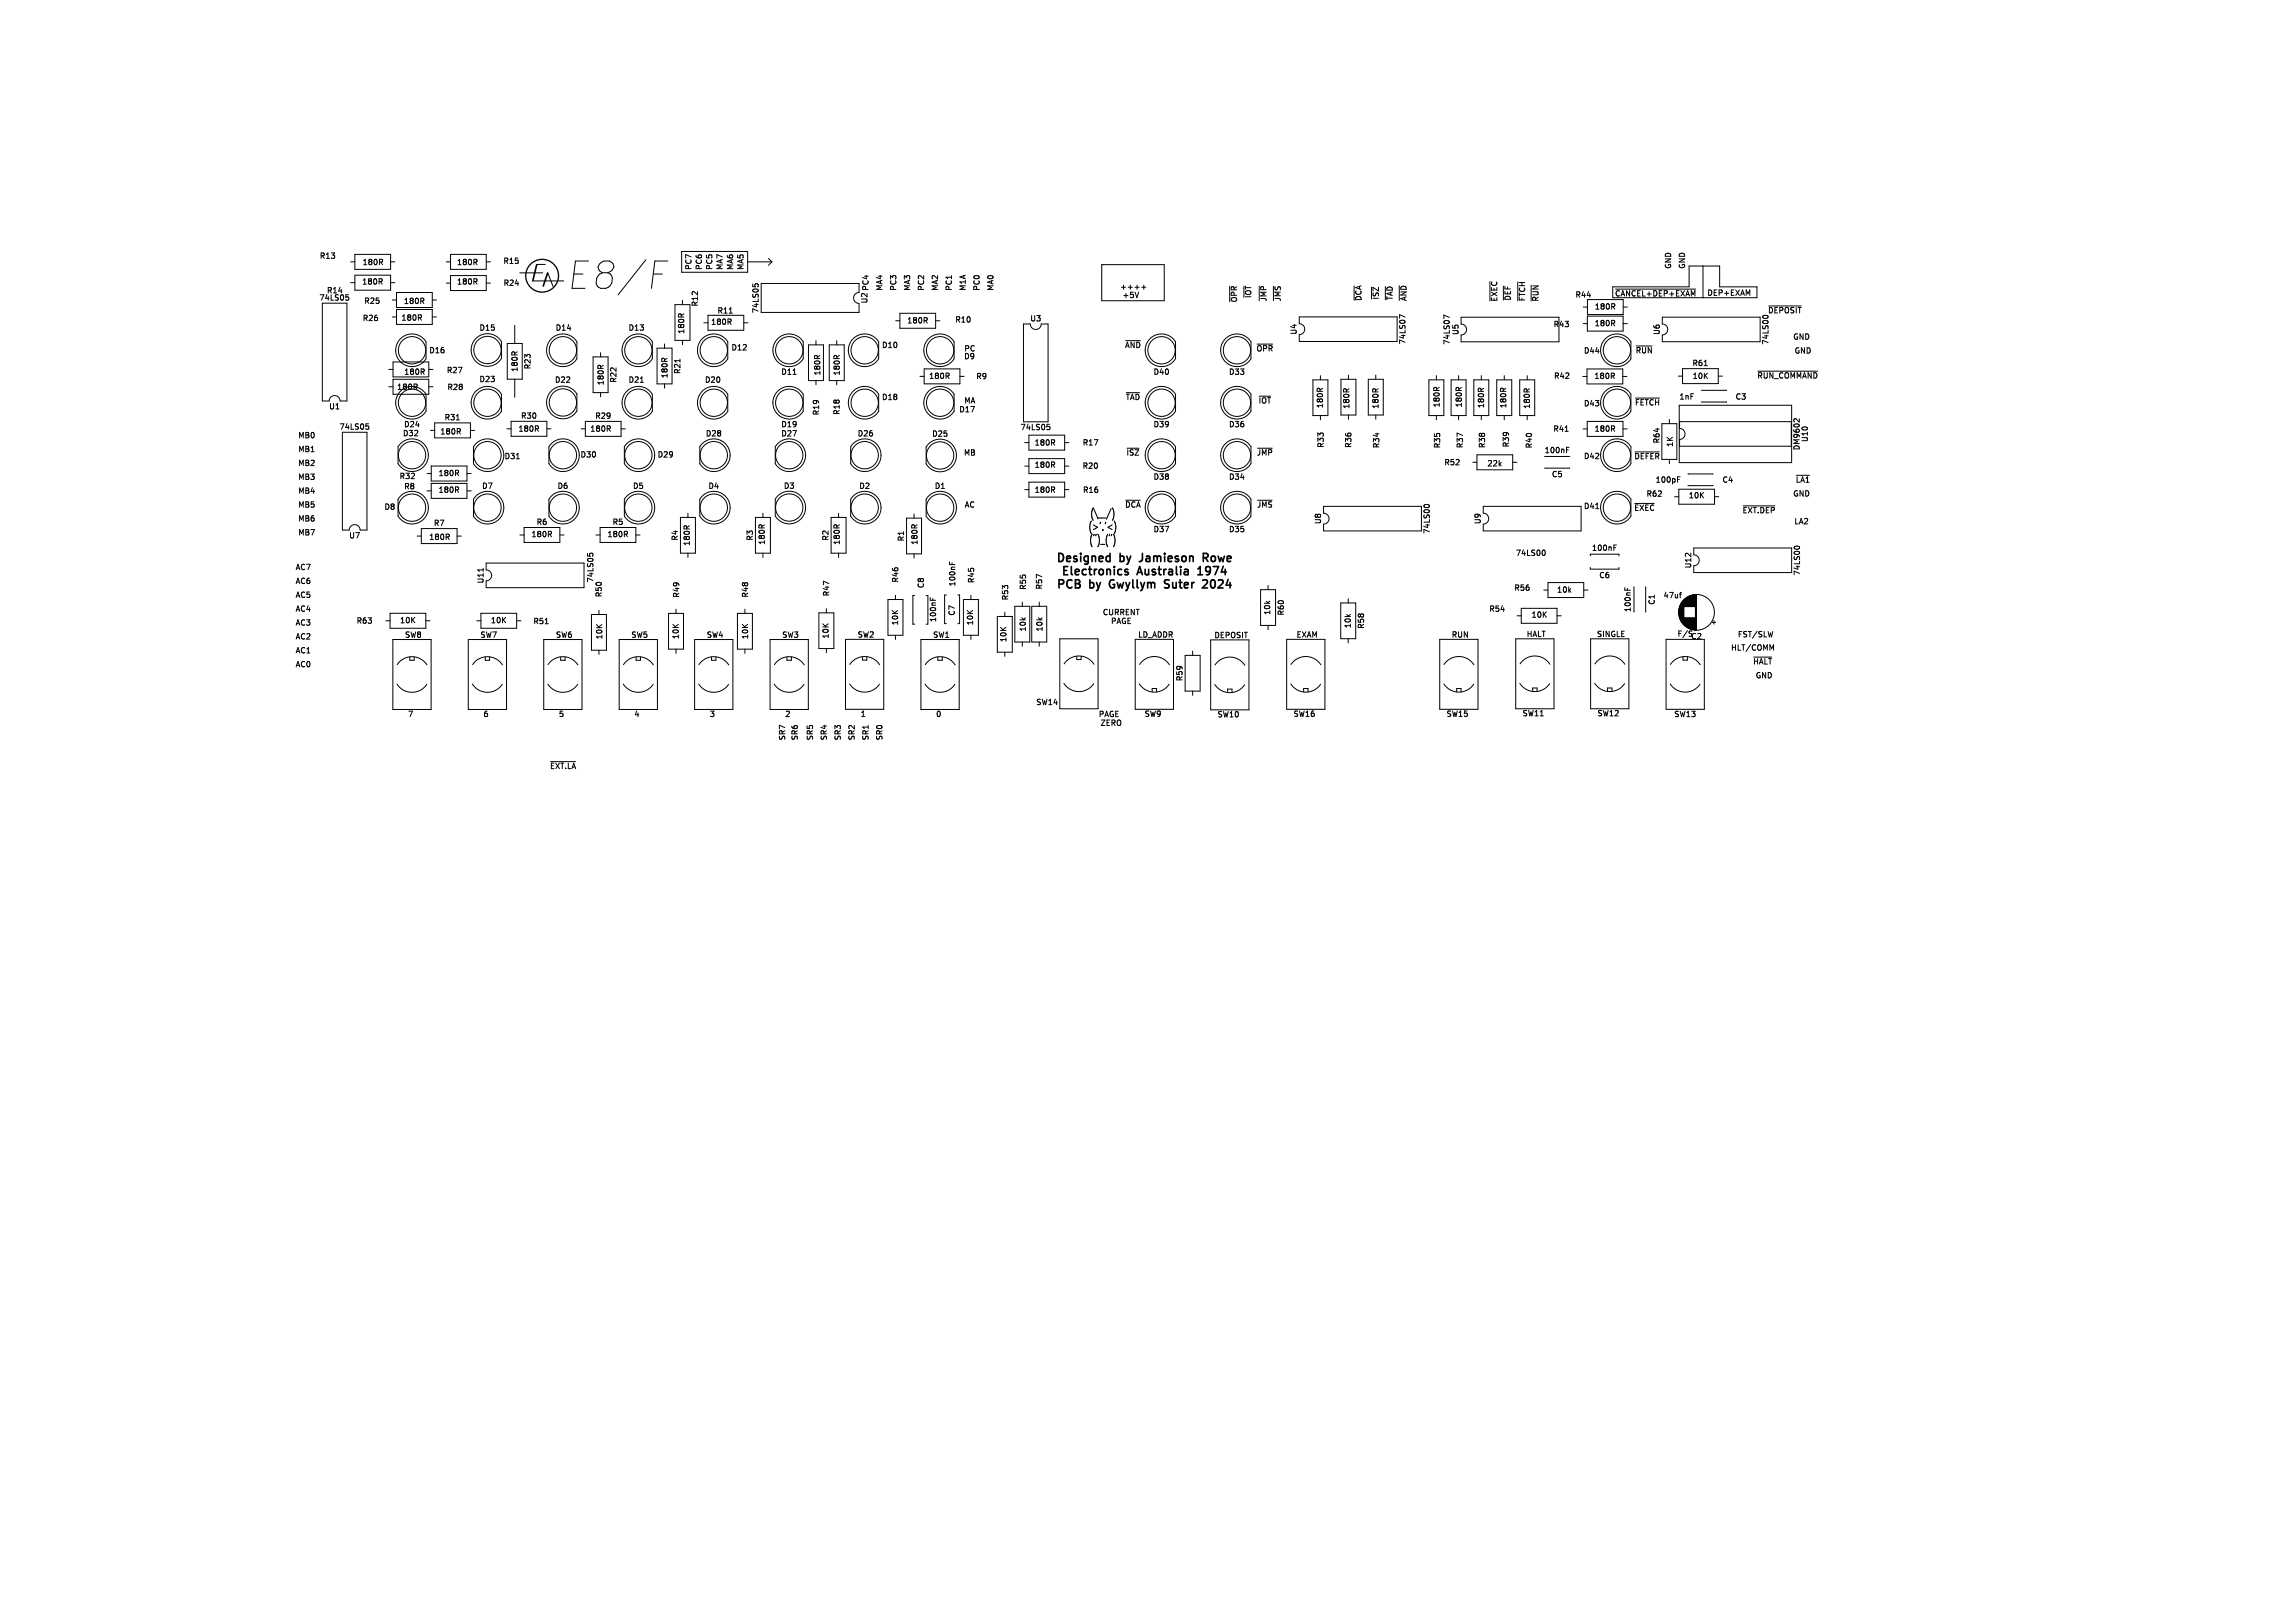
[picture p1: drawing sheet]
<svg xmlns="http://www.w3.org/2000/svg" width="420mm" height="297mm" viewBox="0 0 420 297" stroke-linecap="round" stroke-linejoin="round" font-family="sans-serif">
<defs><g id="words">
<text font-size="7" x="103.8" y="53.2">E8/F</text>
<g font-size="2.1">
<text x="199.2" y="95">(\__/)</text>
<text x="193" y="103.3">Designed</text>
<text x="194" y="105.7">Electronics</text>
<text x="204.8" y="103.3">by</text>
<text x="208.1" y="105.7">Australia</text>
<text x="209.1" y="103.3">Jamieson</text>
<text x="219.7" y="105.7">1974</text>
<text x="221.3" y="103.3">Rowe</text>
<text x="193.1" y="108.1">PCB</text>
<text x="199.3" y="108.1">by</text>
<text x="203.6" y="108.1">Gwyllym</text>
<text x="214.2" y="108.1">Suter</text>
<text x="221.8" y="108.1">2024</text>
</g>
<g font-size="1.4">
<text x="58.4" y="47.6">R13</text>
<text x="59.7" y="53.9">R14</text>
<text x="66.1" y="52.3">180R</text>
<text x="66.2" y="48.7">180R</text>
<text x="83.5" y="52.3">180R</text>
<text x="83.5" y="48.7">180R</text>
<text x="92" y="48.5">R15</text>
<text x="92" y="52.5">R24</text>
<text x="126.7" y="49.5" transform="rotate(-90 126.7 49.5)">PC7</text>
<text x="128.6" y="49.5" transform="rotate(-90 128.6 49.5)">PC6</text>
<text x="130.5" y="49.5" transform="rotate(-90 130.5 49.5)">PC5</text>
<text x="132.4" y="49.5" transform="rotate(-90 132.4 49.5)">MA7</text>
<text x="134.3" y="49.5" transform="rotate(-90 134.3 49.5)">MA6</text>
<text x="136.2" y="49.5" transform="rotate(-90 136.2 49.5)">MA5</text>
<text x="161.6" y="53.3" transform="rotate(-90 161.6 53.3)">MA4</text>
<text x="164.2" y="53.3" transform="rotate(-90 164.2 53.3)">PC3</text>
<text x="166.7" y="53.3" transform="rotate(-90 166.7 53.3)">MA3</text>
<text x="169.2" y="53.3" transform="rotate(-90 169.2 53.3)">PC2</text>
<text x="171.8" y="53.3" transform="rotate(-90 171.8 53.3)">MA2</text>
<text x="174.3" y="53.3" transform="rotate(-90 174.3 53.3)">PC1</text>
<text x="176.9" y="53.3" transform="rotate(-90 176.9 53.3)">M1A</text>
<text x="179.4" y="53.3" transform="rotate(-90 179.4 53.3)">PC0</text>
<text x="181.9" y="53.3" transform="rotate(-90 181.9 53.3)">MA0</text>
<text x="204.8" y="53.2">++++</text>
<text x="305.9" y="49.3" transform="rotate(-90 305.9 49.3)">GND</text>
<text x="308.4" y="49.3" transform="rotate(-90 308.4 49.3)">GND</text>
<text x="58.3" y="55.2">74LS05</text>
<text x="66.2" y="58.9">R26</text>
<text x="66.5" y="55.8">R25</text>
<text x="73.3" y="58.9">180R</text>
<text x="73.7" y="55.8">180R</text>
<text x="127.9" y="56.2" transform="rotate(-90 127.9 56.2)">R12</text>
<text x="129.9" y="59.6">180R</text>
<text x="131.1" y="57.6">R11</text>
<text x="139" y="57.4" transform="rotate(-90 139 57.4)">74LS05</text>
<text x="158.9" y="55.6" transform="rotate(-90 158.9 55.6)">U2 PC4</text>
<text x="165.8" y="59.4">180R</text>
<text x="174.6" y="59.2">R10</text>
<text x="188.3" y="59">U3</text>
<text x="205.2" y="54.7">+5V</text>
<text x="226.5" y="55.4" transform="rotate(-90 226.5 55.4)">~{OPR}</text>
<text x="229.1" y="54.7" transform="rotate(-90 229.1 54.7)">~{IOT}</text>
<text x="231.9" y="55.3" transform="rotate(-90 231.9 55.3)">~{JMP}</text>
<text x="234.5" y="55.3" transform="rotate(-90 234.5 55.3)">~{JMS}</text>
<text x="249.2" y="55.2" transform="rotate(-90 249.2 55.2)">~{DCA}</text>
<text x="252.4" y="55" transform="rotate(-90 252.4 55)">~{ISZ}</text>
<text x="255" y="55.1" transform="rotate(-90 255 55.1)">~{TAD}</text>
<text x="257.5" y="55.2" transform="rotate(-90 257.5 55.2)">~{AND}</text>
<text x="274.1" y="55.3" transform="rotate(-90 274.1 55.3)">~{EXEC}</text>
<text x="276.6" y="55.1" transform="rotate(-90 276.6 55.1)">~{DEF}</text>
<text x="279.2" y="55.3" transform="rotate(-90 279.2 55.3)">~{FTCH}</text>
<text x="281.6" y="55.3" transform="rotate(-90 281.6 55.3)">~{RUN}</text>
<text x="288.1" y="54.7">R44</text>
<text x="291.6" y="59.9">180R</text>
<text x="291.6" y="56.8">180R</text>
<text x="295.3" y="54.5">~{CANCEL+DEP+EXAM}</text>
<text x="312.2" y="54.3">DEP+EXAM</text>
<text x="323.3" y="57.5">~{DEPOSIT}</text>
<text x="78.4" y="64.8">D16</text>
<text x="87.6" y="60.7">D15</text>
<text x="101.5" y="60.7">D14</text>
<text x="114.9" y="60.7">D13</text>
<text x="125.4" y="61.2" transform="rotate(-90 125.4 61.2)">180R</text>
<text x="133.7" y="64.3">D12</text>
<text x="161.2" y="63.9">D10</text>
<text x="176.2" y="65.9">D9</text>
<text x="176.3" y="64.5">PC</text>
<text x="205.7" y="63.9">~{AND}</text>
<text x="229.7" y="64.5">~{OPR}</text>
<text x="237.4" y="61.4" transform="rotate(-90 237.4 61.4)">U4</text>
<text x="257.3" y="63.1" transform="rotate(-90 257.3 63.1)">74LS07</text>
<text x="265.4" y="63.2" transform="rotate(-90 265.4 63.2)">74LS07</text>
<text x="267" y="61.4" transform="rotate(-90 267 61.4)">U5</text>
<text x="284.1" y="60.1">R43</text>
<text x="289.6" y="64.9">D44</text>
<text x="299.1" y="64.9">~{RUN}</text>
<text x="303.8" y="61.4" transform="rotate(-90 303.8 61.4)">U6</text>
<text x="323.7" y="63.2" transform="rotate(-90 323.7 63.2)">74LS00</text>
<text x="327.9" y="62.4">GND</text>
<text x="328.2" y="64.9">GND</text>
<text x="72.5" y="71.5">180R</text>
<text x="73.8" y="68.8">180R</text>
<text x="81.6" y="68.5">R27</text>
<text x="81.7" y="71.6">R28</text>
<text x="87.6" y="70.1">D23</text>
<text x="94.9" y="68.2" transform="rotate(-90 94.9 68.2)">180R</text>
<text x="97.3" y="67.7" transform="rotate(-90 97.3 67.7)">R23</text>
<text x="101.4" y="70.2">D22</text>
<text x="110.6" y="70.6" transform="rotate(-90 110.6 70.6)">180R</text>
<text x="113" y="70.2" transform="rotate(-90 113 70.2)">R22</text>
<text x="114.9" y="70.2">D21</text>
<text x="122.3" y="69.3" transform="rotate(-90 122.3 69.3)">180R</text>
<text x="124.7" y="68.6" transform="rotate(-90 124.7 68.6)">R21</text>
<text x="128.8" y="70.2">D20</text>
<text x="142.8" y="68.8">D11</text>
<text x="150.3" y="68.8" transform="rotate(-90 150.3 68.8)">180R</text>
<text x="153.8" y="68.8" transform="rotate(-90 153.8 68.8)">180R</text>
<text x="169.8" y="69.5">180R</text>
<text x="178.5" y="69.6">R9</text>
<text x="210.9" y="68.8">D40</text>
<text x="224.7" y="68.8">D33</text>
<text x="284.1" y="69.5">R42</text>
<text x="291.5" y="69.5">180R</text>
<text x="309.5" y="67.2">R61</text>
<text x="309.5" y="69.5">10K</text>
<text x="321.3" y="69.5">~{RUN_COMMAND}</text>
<text x="60.1" y="75.1">U1</text>
<text x="81.2" y="77.1">R31</text>
<text x="95.2" y="76.8">R30</text>
<text x="108.8" y="76.8">R29</text>
<text x="150" y="76.1" transform="rotate(-90 150 76.1)">R19</text>
<text x="153.8" y="76" transform="rotate(-90 153.8 76)">R18</text>
<text x="161.2" y="73.4">D18</text>
<text x="175.4" y="75.7">D17</text>
<text x="176.3" y="74">MA</text>
<text x="205.8" y="73.4">~{TAD}</text>
<text x="230.1" y="74">~{IOT}</text>
<text x="242.2" y="74.8" transform="rotate(-90 242.2 74.8)">180R</text>
<text x="247" y="74.9" transform="rotate(-90 247 74.9)">180R</text>
<text x="252.4" y="74.9" transform="rotate(-90 252.4 74.9)">180R</text>
<text x="263.5" y="74.7" transform="rotate(-90 263.5 74.7)">180R</text>
<text x="267.6" y="74.7" transform="rotate(-90 267.6 74.7)">180R</text>
<text x="271.7" y="74.8" transform="rotate(-90 271.7 74.8)">180R</text>
<text x="275.7" y="74.8" transform="rotate(-90 275.7 74.8)">180R</text>
<text x="280" y="74.9" transform="rotate(-90 280 74.9)">180R</text>
<text x="289.6" y="74.6">D43</text>
<text x="299" y="74.4">~{FETCH}</text>
<text x="307.1" y="73.3">1nF</text>
<text x="317.4" y="73.3">C3</text>
<text x="54.4" y="80.4">MB0</text>
<text x="54.4" y="82.9">MB1</text>
<text x="62" y="78.8">74LS05</text>
<text x="73.6" y="80">D32</text>
<text x="73.8" y="78.4">D24</text>
<text x="80.4" y="79.7">180R</text>
<text x="94.7" y="79.2">180R</text>
<text x="106.1" y="83.9">D30</text>
<text x="107.9" y="79.2">180R</text>
<text x="120.2" y="83.9">D29</text>
<text x="129" y="80.1">D28</text>
<text x="142.8" y="78.4">D19</text>
<text x="142.8" y="80.1">D27</text>
<text x="156.8" y="80.1">D26</text>
<text x="170.4" y="80.1">D25</text>
<text x="176.2" y="83.6">MB</text>
<text x="186.6" y="78.9">74LS05</text>
<text x="189.1" y="81.7">180R</text>
<text x="197.9" y="81.7">R17</text>
<text x="205.9" y="83.6">~{ISZ}</text>
<text x="210.9" y="78.4">D39</text>
<text x="224.7" y="78.4">D36</text>
<text x="229.8" y="83.6">~{JMP}</text>
<text x="242.3" y="82.1" transform="rotate(-90 242.3 82.1)">R33</text>
<text x="247.4" y="82.1" transform="rotate(-90 247.4 82.1)">R36</text>
<text x="252.5" y="82.1" transform="rotate(-90 252.5 82.1)">R34</text>
<text x="263.6" y="82.2" transform="rotate(-90 263.6 82.2)">R35</text>
<text x="267.8" y="82.1" transform="rotate(-90 267.8 82.1)">R37</text>
<text x="271.9" y="82.1" transform="rotate(-90 271.9 82.1)">R38</text>
<text x="276.2" y="82" transform="rotate(-90 276.2 82)">R39</text>
<text x="280.4" y="82.2" transform="rotate(-90 280.4 82.2)">R40</text>
<text x="282.4" y="83.1">100nF</text>
<text x="284" y="79.2">R41</text>
<text x="291.6" y="79.2">180R</text>
<text x="303.8" y="81.3" transform="rotate(-90 303.8 81.3)">R64</text>
<text x="306.2" y="81.9" transform="rotate(-90 306.2 81.9)">1K</text>
<text x="329.4" y="82.5" transform="rotate(-90 329.4 82.5)">DM9602</text>
<text x="330.9" y="81" transform="rotate(-90 330.9 81)">U10</text>
<text x="54.4" y="88">MB3</text>
<text x="54.4" y="85.5">MB2</text>
<text x="73" y="87.9">R32</text>
<text x="73.8" y="89.7">R8</text>
<text x="80.1" y="87.3">180R</text>
<text x="88.1" y="89.7">D7</text>
<text x="92.2" y="84.2">D31</text>
<text x="101.9" y="89.7">D6</text>
<text x="115.7" y="89.7">D5</text>
<text x="129.5" y="89.7">D4</text>
<text x="143.3" y="89.6">D3</text>
<text x="157.1" y="89.7">D2</text>
<text x="170.9" y="89.7">D1</text>
<text x="189.1" y="85.8">180R</text>
<text x="197.9" y="86">R20</text>
<text x="210.9" y="88">D38</text>
<text x="224.7" y="88">D34</text>
<text x="264.1" y="85.3">R52</text>
<text x="272" y="85.5">22k</text>
<text x="283.8" y="87.5">C5</text>
<text x="289.6" y="84.2">D42</text>
<text x="298.8" y="84.2">~{DEFER}</text>
<text x="302.7" y="88.5">100pF</text>
<text x="315" y="88.5">C4</text>
<text x="328.4" y="88.5">~{LA1}</text>
<text x="54.4" y="93.1">MB5</text>
<text x="54.4" y="95.6">MB6</text>
<text x="54.4" y="90.6">MB4</text>
<text x="70.2" y="93.5">D8</text>
<text x="80.1" y="90.4">180R</text>
<text x="176.3" y="93.1">AC</text>
<text x="189.1" y="90.4">180R</text>
<text x="198" y="90.4">R16</text>
<text x="205.7" y="93.1">~{DCA}</text>
<text x="229.8" y="93.1">~{JMS}</text>
<text x="289.6" y="93.3">D41</text>
<text x="298.8" y="93.7">~{EXEC}</text>
<text x="301.1" y="91.1">R62</text>
<text x="308.8" y="91.4">10K</text>
<text x="318.6" y="94.1">~{EXT.DEP}</text>
<text x="327.9" y="91.1">GND</text>
<text x="54.4" y="98.2">MB7</text>
<text x="63.8" y="98.7">U7</text>
<text x="78.4" y="99">180R</text>
<text x="79.2" y="96.5">R7</text>
<text x="97.1" y="98.5">180R</text>
<text x="98" y="96.3">R6</text>
<text x="111" y="98.5">180R</text>
<text x="111.9" y="96.3">R5</text>
<text x="124.2" y="99.1" transform="rotate(-90 124.2 99.1)">R4</text>
<text x="126.4" y="100" transform="rotate(-90 126.4 100)">180R</text>
<text x="137.9" y="99.1" transform="rotate(-90 137.9 99.1)">R3</text>
<text x="140.1" y="99.8" transform="rotate(-90 140.1 99.8)">180R</text>
<text x="151.8" y="99.1" transform="rotate(-90 151.8 99.1)">R2</text>
<text x="153.8" y="99.8" transform="rotate(-90 153.8 99.8)">180R</text>
<text x="165.6" y="99.2" transform="rotate(-90 165.6 99.2)">R1</text>
<text x="168" y="99.8" transform="rotate(-90 168 99.8)">180R</text>
<text x="210.9" y="97.6">D37</text>
<text x="224.7" y="97.6">D35</text>
<text x="241.8" y="96" transform="rotate(-90 241.8 96)">U8</text>
<text x="261.7" y="97.8" transform="rotate(-90 261.7 97.8)">74LS00</text>
<text x="271" y="96" transform="rotate(-90 271 96)">U9</text>
<text x="277.1" y="101.9">74LS00</text>
<text x="291.1" y="101">100nF</text>
<text x="328.1" y="96.1">LA2</text>
<text x="54" y="104.5">AC7</text>
<text x="54" y="107.1">AC6</text>
<text x="88.7" y="106.9" transform="rotate(-90 88.7 106.9)">U11</text>
<text x="108.7" y="106.7" transform="rotate(-90 108.7 106.7)">74LS05</text>
<text x="164.5" y="106.7" transform="rotate(-90 164.5 106.7)">R46</text>
<text x="169.2" y="107.8" transform="rotate(-90 169.2 107.8)">C8</text>
<text x="174.9" y="107.4" transform="rotate(-90 174.9 107.4)">100nF</text>
<text x="178.4" y="106.8" transform="rotate(-90 178.4 106.8)">R45</text>
<text x="190.8" y="108" transform="rotate(-90 190.8 108)">R57</text>
<text x="292.4" y="106">C6</text>
<text x="309.6" y="104.1" transform="rotate(-90 309.6 104.1)">U12</text>
<text x="329.5" y="105.4" transform="rotate(-90 329.5 105.4)">74LS00</text>
<text x="54" y="112.1">AC4</text>
<text x="54" y="109.6">AC5</text>
<text x="110.3" y="109.4" transform="rotate(-90 110.3 109.4)">R50</text>
<text x="124.5" y="109.5" transform="rotate(-90 124.5 109.5)">R49</text>
<text x="137.1" y="109.5" transform="rotate(-90 137.1 109.5)">R48</text>
<text x="151.9" y="109.2" transform="rotate(-90 151.9 109.2)">R47</text>
<text x="171.4" y="114" transform="rotate(-90 171.4 114)">100nF</text>
<text x="174.8" y="112.8" transform="rotate(-90 174.8 112.8)">C7</text>
<text x="184.6" y="110" transform="rotate(-90 184.6 110)">R53</text>
<text x="187.9" y="108.1" transform="rotate(-90 187.9 108.1)">R55</text>
<text x="201.6" y="112.8">CURRENT</text>
<text x="232.5" y="112.7" transform="rotate(-90 232.5 112.7)">10k</text>
<text x="235.1" y="112.8" transform="rotate(-90 235.1 112.8)">R60</text>
<text x="272.3" y="112.2">R54</text>
<text x="276.9" y="108.3">R56</text>
<text x="280" y="113.2">10K</text>
<text x="284.7" y="108.7">10k</text>
<text x="298.5" y="112.1" transform="rotate(-90 298.5 112.1)">100nF</text>
<text x="302.9" y="110.8" transform="rotate(-90 302.9 110.8)">C1</text>
<text x="304.2" y="109.7">47uf</text>
<text x="54" y="114.7">AC3</text>
<text x="54" y="117.2">AC2</text>
<text x="54" y="119.8">AC1</text>
<text x="65.1" y="114.3">R63</text>
<text x="73" y="114.2">10K</text>
<text x="74" y="116.9">SW8</text>
<text x="87.8" y="116.9">SW7</text>
<text x="89.7" y="114.2">10K</text>
<text x="97.4" y="114.4">R51</text>
<text x="101.6" y="116.9">SW6</text>
<text x="110.4" y="117.1" transform="rotate(-90 110.4 117.1)">10K</text>
<text x="115.4" y="116.9">SW5</text>
<text x="124.3" y="117.1" transform="rotate(-90 124.3 117.1)">10K</text>
<text x="129.2" y="116.9">SW4</text>
<text x="137" y="117.1" transform="rotate(-90 137 117.1)">10K</text>
<text x="143" y="116.9">SW3</text>
<text x="151.8" y="117" transform="rotate(-90 151.8 117)">10K</text>
<text x="156.8" y="116.9">SW2</text>
<text x="164.5" y="114.6" transform="rotate(-90 164.5 114.6)">10K</text>
<text x="170.6" y="116.9">SW1</text>
<text x="178.2" y="114.6" transform="rotate(-90 178.2 114.6)">10K</text>
<text x="184.3" y="117.6" transform="rotate(-90 184.3 117.6)">10K</text>
<text x="187.8" y="115.7" transform="rotate(-90 187.8 115.7)">10k</text>
<text x="190.9" y="115.7" transform="rotate(-90 190.9 115.7)">10k</text>
<text x="203.1" y="114.4">PAGE</text>
<text x="208.1" y="116.9">LD_ADDR</text>
<text x="222" y="117">DEPOSIT</text>
<text x="237.1" y="116.9">EXAM</text>
<text x="247.3" y="115.1" transform="rotate(-90 247.3 115.1)">10k</text>
<text x="249.7" y="115.2" transform="rotate(-90 249.7 115.2)">R58</text>
<text x="265.4" y="116.9">RUN</text>
<text x="279.1" y="116.8">HALT</text>
<text x="292" y="116.8">SINGLE</text>
<text x="306.7" y="116.7">F/S</text>
<text x="309.2" y="117.2">C2</text>
<text x="316.5" y="119.3">HLT/COMM</text>
<text x="317.8" y="116.8">FST/SLW</text>
<text x="54" y="122.3">AC0</text>
<text x="216.5" y="124.8" transform="rotate(-90 216.5 124.8)">R59</text>
<text x="320.6" y="121.8">~{HALT}</text>
<text x="321" y="124.3">GND</text>
<text x="74.5" y="131.4">7</text>
<text x="88.3" y="131.4">6</text>
<text x="102.1" y="131.4">5</text>
<text x="115.9" y="131.4">4</text>
<text x="129.7" y="131.4">3</text>
<text x="143.5" y="131.4">2</text>
<text x="157.3" y="131.4">1</text>
<text x="171.1" y="131.4">0</text>
<text x="189.4" y="129.2">SW14</text>
<text x="200.9" y="131.4">PAGE</text>
<text x="209.3" y="131.4">SW9</text>
<text x="222.6" y="131.5">SW10</text>
<text x="236.5" y="131.4">SW16</text>
<text x="264.5" y="131.4">SW15</text>
<text x="278.4" y="131.3">SW11</text>
<text x="292.1" y="131.3">SW12</text>
<text x="306.1" y="131.4">SW13</text>
<text x="143.8" y="135.6" transform="rotate(-90 143.8 135.6)">SR7</text>
<text x="146.1" y="135.6" transform="rotate(-90 146.1 135.6)">SR6</text>
<text x="148.9" y="135.6" transform="rotate(-90 148.9 135.6)">SR5</text>
<text x="151.5" y="135.6" transform="rotate(-90 151.5 135.6)">SR4</text>
<text x="154" y="135.6" transform="rotate(-90 154 135.6)">SR3</text>
<text x="156.5" y="135.6" transform="rotate(-90 156.5 135.6)">SR2</text>
<text x="159.1" y="135.6" transform="rotate(-90 159.1 135.6)">SR1</text>
<text x="161.6" y="135.6" transform="rotate(-90 161.6 135.6)">SR0</text>
<text x="201.2" y="133">ZERO</text>
<text x="100.5" y="140.9">~{EXT.LA}</text>
</g>
</g></defs>
<g fill="none" stroke="#000" stroke-width=".18">
<path d="M59 55.5h4.5v17.9h-1.3a1 1 0 0 0-1-1 1 1 0 0 0-1 1h-1.2zM63.3 53.9h.5M63.4 54.3h.2l.2 .2-.1 .4h-.3M64.1 47.9h.8M64.1 51.7h.8M64.9 46.6h6.5v2.7h-6.5zM64.9 50.4h6.5v2.7h-6.5zM69.6 51.5l.3 .5M69.7 48l.3 .4M69.9 51.1v.3M69.9 47.5v.4M71.4 47.9h.8"/>
<path d="M71.4 51.7h.8M71.8 54.9h.7M71.8 58h.7M72.5 56.6h6.6v2.8h-6.6zM72.5 53.5h6.6v2.8h-6.6zM76.8 58.1l.3 .5M77.1 57.7v.3M77.2 55.1l.3 .5M77.5 54.7v.3M79.1 54.9h.7M79.1 58h.7M81.6 47.9h.8"/>
<path d="M81.6 51.8h.8M82.4 46.6h6.6v2.7h-6.6zM82.4 50.4h6.6v2.8h-6.6zM86.9 51.5l.4 .5M86.9 48l.4 .4M87.2 51.1v.3M87.2 47.5v.4M89 47.9h.7M89 51.8h.7M94.2 59.5v3.4M95.1 49.9h4.2M97.4 51.4h5.7"/>
<path d="M98.1 48.4h1.6M100.2 50l1 2.4M119.8 47.8h2.4M123.5 55.7h2.7v6.6h-2.7zM124.2 57.5h.3M124.7 46h12.1v3.8h-12.1zM124.8 55v.7M125.1 57.4l-.5 .4M128.7 59.1h.8M129.5 57.7h6.6v2.7h-6.6zM133.4 57.3h.6M133.4 58.9l.3 .5"/>
<path d="M133.7 58.5v.3M136.1 59.1h.7M136.8 47.9h4.4M137.7 52v.5M138.1 52.4v-.3l.2-.2 .3 .1 .1 .4M139.2 51.9h17.9v1.6a1 1 0 0 0-1 1 1 1 0 0 0 1 1v1.7h-17.9zM140.6 47.3l.6 .6M141.2 47.9l-.6 .7M163.8 58.7h.8M164.6 57.3h6.6v2.8h-6.6zM169.3 58.6l.3 .5M169.6 58.2v.3"/>
<path d="M171.2 58.7h.7M187.2 59.3h1.3a1 1 0 0 0 1 1 1 1 0 0 0 1-1h1.2v17.9h-4.5zM201.5 48.4h11.5v6.6h-11.5zM208.3 53.5l-.3 1M208.8 52.6h.8M209.2 52.2v.7M224.9 52.4v2.8M227.5 52.4v2M230.3 52.3v2.8M232.9 52.4v2.6M237.7 58h17.9v4.5h-17.9v-1.3a1 1 0 0 0 1-1 1 1 0 0 0-1-1zM247.7 52.3v2.7"/>
<path d="M250.9 52.5v2.2M253.4 52.4v2.4M256 52.3v2.7M257 58l-1-.4v.7M265.1 58.1l-1-.4v.6M267.3 58.1h17.9v4.5h-17.9v-1.3a1 1 0 0 0 1-1 1 1 0 0 0-1-1zM272.5 51.5v3.6M275 52.4v2.5M277.6 51.6v3.4M280.1 52.2v2.9M289.6 59.2h.8M289.6 56.2h.8"/>
<path d="M290.4 57.9h6.5v2.7h-6.5zM290.4 54.8h6.5v2.8h-6.5zM295 59.1l.4 .5M295.1 56.1l.3 .5M295.3 58.7v.4M295.3 55.7v.3M295.5 52.9h14.7M296.9 59.2h.8M296.9 56.2h.8M304.1 58h17.9v4.5h-17.9v-1.2a1 1 0 0 0 1-1 1 1 0 0 0-1-1zM311.5 48.7v5.8M321.4 52.5v2h-26.4"/>
<path d="M321.4 52.5h-6.8v-3.8h-5.6v3.8h-14v2M323 57.7l-.5 .1-.1 .2M323.5 56h6M62.6 79.1h4.5v17.9h-1.2a1 1 0 0 0-1-1 1 1 0 0 0-1 1h-1.3zM66.9 77.6h.5M67 77.9h.3l.2 .2-.1 .4-.4 .1M71.1 67.6h.8M71.1 70.8h.8M71.9 66.2h6.5v2.8h-6.5zM71.9 69.4h6.5v2.7h-6.5zM73.3 61.9a2.99 2.99 0 0 1 4.6 .7v3a2.99 2.99 0 0 1-4.4 .8 2.99 2.99 0 0 1-.2-4.5zM73.3 71.5a2.99 2.99 0 0 1 4.6 .7v3a2.99 2.99 0 0 1-4.4 .8 2.99 2.99 0 0 1-.2-4.5z"/>
<path d="M76 70.8l.3 .5M76.3 70.4v.3M77.3 68l.3 .5M77.6 67.6v.3M78.4 67.6h.8M78.4 70.8h.8M78.7 78.8h.8M79.5 77.4h6.6v2.7h-6.6zM83.5 76.8h.5M83.9 79l.3 .4M84.2 78.5v.4M86.1 78.8h.7"/>
<path d="M87.1 71.5a2.99 2.99 0 0 1 4.6 .7v3a2.99 2.99 0 0 1-4.4 .8 2.99 2.99 0 0 1-.2-4.5zM87.1 61.9a2.99 2.99 0 0 1 4.6 .6v3.1a2.99 2.99 0 0 1-4.4 .8 2.99 2.99 0 0 1-.2-4.5zM92.7 78.5h.8M92.8 62.9h2.7v6.5h-2.7zM93.5 77.1h6.5v2.7h-6.5zM93.7 64.4h.3M94.2 69.4v3.3M94.6 64.4l-.5 .3M98.2 78.5l.3 .4M98.5 78v.4M100 78.5h.8M100.9 71.5a2.99 2.99 0 0 1 4.6 .6v3.1a2.99 2.99 0 0 1-4.4 .8 2.99 2.99 0 0 1-.2-4.5z"/>
<path d="M100.9 61.9a2.99 2.99 0 0 1 4.6 .7v3a2.99 2.99 0 0 1-4.4 .8 2.99 2.99 0 0 1-.2-4.5zM106.3 78.5h.8M107.1 77.1h6.5v2.7h-6.5zM108.5 65.3h2.7v6.5h-2.7zM109.5 66.9h.3M109.9 64.5v.8M109.9 71.8v.8M110.4 66.8l-.5 .4M111.3 78.5l.3 .4M111.6 78v.4M113.6 78.5h.8M114.7 61.9a2.99 2.99 0 0 1 4.6 .7v3a2.99 2.99 0 0 1-4.4 .8 2.99 2.99 0 0 1-.2-4.5z"/>
<path d="M114.7 71.5a2.99 2.99 0 0 1 4.6 .7v3a2.99 2.99 0 0 1-4.4 .8 2.99 2.99 0 0 1-.2-4.5zM117.1 70h.6M120.2 63.7h2.7v6.6h-2.7zM121.1 65.6h.4M121.6 62.9v.8M121.6 70.3v.7M122 65.6l-.4 .3M124.4 65.7v.6M124.8 62.3v.8M128.5 71.5a2.99 2.99 0 0 1 4.6 .7v3a2.99 2.99 0 0 1-4.4 .8 2.99 2.99 0 0 1-.2-4.5zM128.5 61.9a2.99 2.99 0 0 1 4.6 .7v3a2.99 2.99 0 0 1-4.4 .8 2.99 2.99 0 0 1-.2-4.5zM142.3 61.9a2.99 2.99 0 0 1 4.6 .7v3a2.99 2.99 0 0 1-4.4 .8 2.99 2.99 0 0 1-.2-4.5z"/>
<path d="M142.3 71.5a2.99 2.99 0 0 1 4.6 .7v3a2.99 2.99 0 0 1-4.4 .8 2.99 2.99 0 0 1-.2-4.5zM145.1 68.5h.5M147.9 63.1h2.7v6.6h-2.7zM149.1 65.1h.3M149.3 62.3v.8M149.3 69.7v.7M150 65l-.5 .4M151.7 63.1h2.7v6.6h-2.7zM152.6 65.1h.4M153.1 62.3v.8M153.1 69.7v.7M153.5 65l-.4 .4"/>
<path d="M156.1 61.9a2.99 2.99 0 0 1 4.6 .7v3a2.99 2.99 0 0 1-4.4 .8 2.99 2.99 0 0 1-.2-4.5zM156.1 71.5a2.99 2.99 0 0 1 4.6 .7v3a2.99 2.99 0 0 1-4.4 .8 2.99 2.99 0 0 1-.2-4.5zM168.3 68.9h.7M169 67.5h6.6v2.7h-6.6zM169.9 61.9a2.99 2.99 0 0 1 4.6 .7v3a2.99 2.99 0 0 1-4.4 .8 2.99 2.99 0 0 1-.2-4.5zM169.9 71.5a2.99 2.99 0 0 1 4.6 .7v3a2.99 2.99 0 0 1-4.4 .8 2.99 2.99 0 0 1-.2-4.5zM173.3 68.8l.3 .5M173.6 68.4v.3M175.6 68.9h.8M188.2 79.6h6.5v2.8h-6.5zM191.5 77.6h.5M191.6 78h.3l.2 .2-.1 .4h-.4"/>
<path d="M205.9 62.3h2.7M206 71.9h2.5M210.4 71.5a2.99 2.99 0 0 1 4.6 .7v3a2.99 2.99 0 0 1-4.4 .8 2.99 2.99 0 0 1-.2-4.5zM210.4 61.9a2.99 2.99 0 0 1 4.6 .7v3a2.99 2.99 0 0 1-4.4 .8 2.99 2.99 0 0 1-.2-4.5zM224.2 61.9a2.99 2.99 0 0 1 4.6 .7v3a2.99 2.99 0 0 1-4.4 .8 2.99 2.99 0 0 1-.2-4.5zM224.2 71.5a2.99 2.99 0 0 1 4.6 .7v3a2.99 2.99 0 0 1-4.4 .8 2.99 2.99 0 0 1-.2-4.5zM230 63h2.8M230.3 72.5h2.1M240.2 69.5h2.7v6.5h-2.7zM241 71.1h.4M241.5 68.7v.8M241.5 76v.8"/>
<path d="M241.9 71l-.4 .4M245.3 69.4h2.7v6.6h-2.7zM245.9 71.2h.3M246.7 68.6v.8M246.7 76v.7M246.8 71.1l-.5 .4M250.3 69.4h2.7v6.6h-2.7zM251.2 71.2h.3M251.7 68.6v.8M251.7 76v.7M252.1 71.1l-.5 .4M261.4 69.5h2.7v6.5h-2.7z"/>
<path d="M262.4 70.9h.3M262.7 68.7v.8M262.7 76v.8M263.3 70.9l-.5 .3M265.4 69.5h2.8v6.5h-2.8zM266.4 70.9h.4M266.8 68.7v.8M266.8 76v.8M267.3 70.9l-.4 .3M269.6 69.5h2.7v6.5h-2.7zM270.5 71.1h.3M271 68.7v.8"/>
<path d="M271 76v.8M271.4 71l-.5 .4M273.8 69.5h2.7v6.5h-2.7zM274.6 71.1h.3M275.2 68.7v.8M275.2 76v.8M275.5 71l-.5 .4M278 69.5h2.7v6.5h-2.7zM278.9 71.2h.3M279.4 68.7v.8M279.4 76v.8M279.8 71.1l-.5 .4"/>
<path d="M286.3 78.9h.6M289.5 68.9h.8M289.6 78.5h.7M290.3 67.5h6.5v2.8h-6.5zM290.3 77.1h6.6v2.8h-6.6zM293.7 71.5a2.99 2.99 0 0 1 4.6 .7v3a2.99 2.99 0 0 1-4.4 .8 2.99 2.99 0 0 1-.2-4.5zM293.7 61.9a2.99 2.99 0 0 1 4.6 .7v3a2.99 2.99 0 0 1-4.4 .8 2.99 2.99 0 0 1-.2-4.5zM295 68.8l.3 .5M295 78.5l.3 .4M295.3 68.4v.3M295.3 78v.4M296.8 68.9h.8"/>
<path d="M296.9 78.5h.7M299.2 72.8h4.3M299.3 63.3h2.9M304 77.5h2.7v6.6h-2.7zM305.4 76.8v.7M307 68.8h.8M307.2 74.2h20.5v10.5h-20.5zM307.2 77.2h20.5v4.5h-20.5v-1.3a1 1 0 0 0 1-1 1 1 0 0 0-1-1zM307.8 67.5h6.5v2.7h-6.5zM311.3 71.4h.1M311.3 73.6h4.5M311.3 71.4h4.5"/>
<path d="M311.7 66.9h.6M314.3 68.8h.8M315.8 71.4h.1M321.6 67.9h10.9M329.1 76.6v.6l-.7-.6-.2 .1-.1 .4M73.2 90.8a2.99 2.99 0 0 1 4.4 .1 2.99 2.99 0 0 1-.5 4.4 2.99 2.99 0 0 1-4.3-.9v-3zM73.2 81.2a2.99 2.99 0 0 1 4.4 .1 2.99 2.99 0 0 1-.5 4.4 2.99 2.99 0 0 1-4.3-.9v-3zM76.3 98.1h.8M77.1 96.7h6.5v2.8h-6.5zM78.1 89.8h.8M78.1 86.7h.8M78.9 88.5h6.5v2.7h-6.5z"/>
<path d="M78.9 85.3h6.5v2.7h-6.5zM81.8 98.3l.4 .4M82.1 97.8v.4M83.6 89.6l.3 .5M83.6 86.6l.3 .5M83.6 98.1h.8M83.8 89.2v.3M83.8 86.1v.4M85.4 89.8h.8M85.4 86.7h.8M87 90.8a2.99 2.99 0 0 1 4.4 .1 2.99 2.99 0 0 1-.5 4.4 2.99 2.99 0 0 1-4.3-.9v-3zM87 81.2a2.99 2.99 0 0 1 4.4 .1 2.99 2.99 0 0 1-.5 4.4 2.99 2.99 0 0 1-4.3-.9v-3z"/>
<path d="M94.5 84h.5M95.1 97.9h.8M95.9 96.5h6.5v2.8h-6.5zM100.5 97.8l.4 .4M100.8 97.3v.4M100.8 90.8a2.99 2.99 0 0 1 4.4 .1 2.99 2.99 0 0 1-.5 4.4 2.99 2.99 0 0 1-4.3-.9v-3zM100.8 81.2a2.99 2.99 0 0 1 4.4 .1 2.99 2.99 0 0 1-.5 4.4 2.99 2.99 0 0 1-4.3-.9v-3zM102.4 97.9h.8M109 97.9h.8M109.8 96.5h6.5v2.8h-6.5zM114.4 97.8l.4 .4M114.6 81.2a2.99 2.99 0 0 1 4.4 .1 2.99 2.99 0 0 1-.5 4.4 2.99 2.99 0 0 1-4.3-.9v-3z"/>
<path d="M114.6 90.8a2.99 2.99 0 0 1 4.4 .1 2.99 2.99 0 0 1-.5 4.4 2.99 2.99 0 0 1-4.3-.9v-3zM114.7 97.3v.4M116.3 97.9h.8M124.5 94.7h2.7v6.5h-2.7zM125.2 96.3h.3M125.8 93.9v.8M126.1 96.2l-.5 .4M128.4 90.8a2.99 2.99 0 0 1 4.4 .1 2.99 2.99 0 0 1-.5 4.4 2.99 2.99 0 0 1-4.3-.9v-3zM128.4 81.2a2.99 2.99 0 0 1 4.4 .1 2.99 2.99 0 0 1-.5 4.4 2.99 2.99 0 0 1-4.3-.9v-3zM138.2 94.7h2.7v6.5h-2.7zM138.9 96.1h.4M139.6 93.9v.8"/>
<path d="M139.8 96l-.5 .4M142.2 90.8a2.99 2.99 0 0 1 4.4 .1 2.99 2.99 0 0 1-.5 4.4 2.99 2.99 0 0 1-4.3-.9v-3.1zM142.2 81.2a2.99 2.99 0 0 1 4.4 .1 2.99 2.99 0 0 1-.5 4.4 2.99 2.99 0 0 1-4.3-.9v-3zM152 94.7h2.8v6.5h-2.8zM152.6 96.1h.4M153.4 93.9v.8M153.5 96l-.4 .4M156 90.8a2.99 2.99 0 0 1 4.4 .1 2.99 2.99 0 0 1-.5 4.4 2.99 2.99 0 0 1-4.3-.9v-3zM156 81.2a2.99 2.99 0 0 1 4.4 .1 2.99 2.99 0 0 1-.5 4.4 2.99 2.99 0 0 1-4.3-.9v-3zM165.8 94.8h2.8v6.6h-2.8zM166.9 96.1h.3M167.2 94v.8"/>
<path d="M167.8 96l-.5 .4M169.8 90.8a2.99 2.99 0 0 1 4.4 .1 2.99 2.99 0 0 1-.5 4.4 2.99 2.99 0 0 1-4.3-.9v-3zM169.8 81.3a2.99 2.99 0 0 1 4.4 .1 2.99 2.99 0 0 1-.5 4.4 2.99 2.99 0 0 1-4.3-.9v-3.1zM187.4 89.6h.8M187.4 81h.8M187.4 85.3h.8M188.2 88.2h6.5v2.8h-6.5zM188.2 83.9h6.5v2.8h-6.5zM192.6 89.6l.3 .5M192.6 81l.3 .5M192.6 85.1l.3 .4M192.9 89.2v.3"/>
<path d="M192.9 80.6v.3M192.9 84.6v.4M194.7 89.6h.8M194.7 81h.8M194.7 85.3h.8M205.9 91.5h2.7M206.2 82h2.1M210.4 90.7a2.99 2.99 0 0 1 4.6 .7v3a2.99 2.99 0 0 1-4.4 .8 2.99 2.99 0 0 1-.2-4.5zM210.4 81.1a2.99 2.99 0 0 1 4.6 .7v3a2.99 2.99 0 0 1-4.4 .8 2.99 2.99 0 0 1-.2-4.5zM224.2 81.1a2.99 2.99 0 0 1 4.6 .7v3a2.99 2.99 0 0 1-4.4 .8 2.99 2.99 0 0 1-.2-4.5zM224.2 90.7a2.99 2.99 0 0 1 4.6 .7v3a2.99 2.99 0 0 1-4.4 .8 2.99 2.99 0 0 1-.2-4.5zM230 82h2.7"/>
<path d="M230 91.5h2.7M242.1 92.7h17.9v4.5h-17.9v-1.3a1 1 0 0 0 1-1 1 1 0 0 0-1-1zM260.5 92.6a.53 .53 0 0 1 .5-.3 .53 .53 0 0 1 .5 .3M269.4 84.6h.8M270.2 83.2h6.5v2.8h-6.5zM271.3 92.7h17.9v4.5h-17.9v-1.3a1 1 0 0 0 1-1 1 1 0 0 0-1-1zM276.7 84.6h.8M282.6 85.7h.1M282.6 85.7h4.5M282.6 83.5h4.5M286.6 82.3h.3M286.6 81.9h.4"/>
<path d="M287.1 83.5h.1M287.1 85.7h.1M291.9 93.1h.6M293.7 90.7a2.99 2.99 0 0 1 4.6 .7v3a2.99 2.99 0 0 1-4.4 .8 2.99 2.99 0 0 1-.2-4.5zM293.7 81.1a2.99 2.99 0 0 1 4.6 .7v3a2.99 2.99 0 0 1-4.4 .8 2.99 2.99 0 0 1-.2-4.5zM295.2 99.7h.5M299 92.1h3.6M299.1 82.7h4.4M306.3 90.9h.8M306.8 87.7h.4M306.8 87.3h.5M307.1 89.5h6.5v2.8h-6.5z"/>
<path d="M308.8 86.7h.1M308.8 88.9h.1M308.8 86.7h4.5M308.8 88.9h4.5M313.3 86.7h.1M313.3 88.9h.1M313.6 90.9h.8M318.9 92.6h5.8M328.6 87h2.4M70.6 113.6h.8M71.4 112.2h6.5v2.8h-6.5zM71.9 117h7v12.8h-7z"/>
<path d="M77.9 113.6h.8M85.7 117h7v12.8h-7zM87.2 113.6h.8M88 112.2h6.5v2.8h-6.5zM88.4 104v.6M88.9 103h17.9v4.5h-17.9v-1.2a1 1 0 0 0 1-1 1 1 0 0 0-1-1zM94.5 113.6h.8M99.5 117h7v12.8h-7zM99.7 114.1h.6M107.5 101.3v.4M107.9 101.7v-.3l.1-.2 .4 .1 .1 .4M108.2 112.5h2.7v6.5h-2.7z"/>
<path d="M109.6 111.7v.8M109.6 119v.8M113.3 117h7v12.8h-7zM122.3 112.2h2.7v6.6h-2.7zM123.7 111.5v.7M123.7 118.8v.8M125.8 101.2v.8M127.1 117h7v12.8h-7zM134.9 112.2h2.7v6.6h-2.7zM136.3 111.5v.7M136.3 118.8v.8M139.6 101.2v.8"/>
<path d="M140.9 117h7v12.8h-7zM149.8 112.1h2.7v6.6h-2.7zM151.2 111.4v.7M151.2 118.7v.8M153.4 101.2v.8M154.7 117h7v12.8h-7zM162.4 109.7h2.8v6.5h-2.8zM163.8 108.9v.8M163.8 116.2v.8M167.2 101.4v.7M167.3 109h-.3v5.2h.3M168.5 117h7v12.8h-7z"/>
<path d="M169.4 109h.3v5.2h-.3M170.2 109.4v.4M170.6 109.5v.3M173.1 108.9h-.3v5.2h.3M173.7 102.8v.5M174.2 103v.3M175.2 108.9h.3v5.2h-.3M176.2 109.7h2.8v6.5h-2.8zM177.6 108.9v.8M177.6 116.2v.8M182.4 112.8h2.8v6.6h-2.8zM183.8 112v.8"/>
<path d="M183.8 119.4v.7M185.6 110.9h2.8v6.6h-2.8zM187 110.2v.7M187 117.5v.8M188.7 110.9h2.8v6.6h-2.8zM190.1 110.2v.7M190.1 117.5v.8M193.9 116.9h7v12.8h-7zM207.7 117h7v12.8h-7zM216.8 119.9h2.7v6.6h-2.7zM218.2 119.2v.7M221.5 117.1h7v12.8h-7z"/>
<path d="M230.6 107.9h2.7v6.6h-2.7zM232 107.1v.8M232 114.5v.7M235.4 117h7v12.8h-7zM245.2 110.3h2.8v6.6h-2.8zM246.6 109.6v.7M246.6 116.9v.8M263.4 117h7v12.8h-7zM277.3 116.9h7v12.8h-7zM277.5 112.7h.8M278.3 111.3h6.5v2.8h-6.5zM282.3 100.7a.53 .53 0 0 1 .4 .5 .53 .53 0 0 1-.4 .5"/>
<path d="M282.4 108h.8M283.2 106.6h6.5v2.8h-6.5zM284.8 112.7h.8M289.7 108h.8M290.9 101.7v-.3h5.2v.3M290.9 103.8v.4h5.2v-.4M291 116.9h7v12.8h-7zM295.2 100.2h.3M297.2 107.5v.5M297.7 107.7v.3M298.9 107.4h.1M298.9 107.4v4.6"/>
<path d="M301 107.4v4.6M304.8 117h7v12.8h-7zM307.1 111.7v.8M307.1 111.4v1.3M307.2 111.3v1.6M307.2 108.7h.4M307.2 111.1v1.9M307.2 111v2.1M307.3 110.8v2.5M307.4 110.7v2.7M307.4 110.6v2.9M307.4 110.5v3.1"/>
<path d="M307.5 110.5v3.1M307.5 110.4v3.3M307.6 110.3v3.5M307.6 108.4l-.2 .1M307.6 110.2v3.7M307.7 110.2v3.7M307.7 110.1v3.9M307.8 110.1v4M307.8 110v4.1M307.9 109.9v4.3M308 109.8v4.5M308 109.8v1.2"/>
<path d="M308 113.1v1.3M308.1 109.7v1.3M308.1 113.1v1.3M308.2 109.6v1.4M308.2 113.1v1.4M308.2 113.1l.1 1.5M308.3 109.5v1.5M308.3 113.1v1.5M308.4 109.5v1.5M308.4 113.1v1.5M308.4 109.4v1.6M308.4 113.1v1.6"/>
<path d="M308.5 109.4v1.6M308.5 113.1v1.6M308.6 113.1v1.7M308.6 109.3v1.7M308.7 109.3v1.7M308.7 113.1v1.7M308.7 109.2v1.8M308.7 113.1v1.8M308.8 109.2v1.8M308.8 113.1v1.8M308.9 113.1v1.9M308.9 109.1v1.9"/>
<path d="M309 109.1v1.9M309 113.1v1.9M309.1 109.1v1.9M309.1 113.1v1.9M309.1 113.1v2M309.1 115.5h.4M309.2 109v2M309.2 113.1v2M309.2 113.1l.1 2M309.3 109v2M309.3 113.1v2M309.4 109v2"/>
<path d="M309.4 113.1v2M309.4 113.1v2.1M309.4 108.9v2.1M309.5 108.9v2.1M309.5 113.1v2.1M309.5 113.1l.1 2.1M309.6 108.9v2.1M309.6 113.1v2.1M309.7 108.9v2.1M309.7 113.1v2.1M309.8 108.9v2.1M309.8 113.1v2.1"/>
<path d="M309.8 100.3h17.9v4.5h-17.9v-1.3a1 1 0 0 0 1-1 1 1 0 0 0-1-1zM309.8 113.1l.1 2.2M309.9 108.9v2.1M309.9 108.8v2.2M309.9 113.1v2.2M310 108.8v2.2M310 113.1v2.2M310.1 108.8v2.2M310.1 113.1v2.2M310.1 108.8v6.5M310.2 108.8v6.5M310.3 108.8v6.5"/>
<path d="M313.2 113.9h.6M313.5 113.6v.6M324.1 118.7l.3-.7v1M324.3 115.6l-.3 1M328.2 100.3a.53 .53 0 0 1 .5-.4 .53 .53 0 0 1 .5 .4M72.6 125.2a3.3 3.3 0 0 0 5.5 0M72.6 121.6a3.3 3.3 0 0 1 5.5 .1M75 120.2v.6h.8v-.6M86.4 125.2a3.3 3.3 0 0 0 5.5 0M86.4 121.6a3.3 3.3 0 0 1 5.5 .1M88.8 120.2v.6h.8v-.6M100.2 125.2a3.3 3.3 0 0 0 5.5 0"/>
<path d="M100.2 121.6a3.3 3.3 0 0 1 5.5 .1M100.7 139.4h4.6M102.6 120.2v.6h.8v-.6M114 125.2a3.3 3.3 0 0 0 5.5 0M114 121.6a3.3 3.3 0 0 1 5.5 .1M116.4 120.2v.6h.8v-.6M127.8 125.2a3.3 3.3 0 0 0 5.5 0M127.8 121.6a3.3 3.3 0 0 1 5.5 .1M130.2 120.2v.6h.8v-.6M141.6 125.2a3.3 3.3 0 0 0 5.5 0M141.6 121.6a3.3 3.3 0 0 1 5.5 .1M144 120.2v.6h.8v-.6"/>
<path d="M155.4 125.2a3.3 3.3 0 0 0 5.5 0M155.4 121.6a3.3 3.3 0 0 1 5.5 .1M157.8 120.2v.6h.8v-.6M169.2 125.2a3.3 3.3 0 0 0 5.5 0M169.2 121.6a3.3 3.3 0 0 1 5.5 .1M171.6 120.2v.6h.8v-.6M194.6 125.1a3.3 3.3 0 0 0 5.5 0M194.6 121.5a3.3 3.3 0 0 1 5.5 0M197 120.1v.6h.8v-.6M208.4 125.2a3.3 3.3 0 0 0 5.5 0M208.4 121.6a3.3 3.3 0 0 1 5.5 .1M210.8 126.6v-.6h.8v.6"/>
<path d="M218.2 126.5v.7M222.2 125.2a3.3 3.3 0 0 0 5.5 .1M222.2 121.7a3.3 3.3 0 0 1 5.5 .1M224.6 126.7v-.6h.8v.6M236.1 125.2a3.3 3.3 0 0 0 5.5 0M236.1 121.6a3.3 3.3 0 0 1 5.5 .1M238.5 126.6v-.6h.8v.6M264.1 125.2a3.3 3.3 0 0 0 5.5 0M264.1 121.6a3.3 3.3 0 0 1 5.5 .1M266.5 126.6v-.6h.8v.6M278 125.1a3.3 3.3 0 0 0 5.5 0M278 121.5a3.3 3.3 0 0 1 5.5 0"/>
<path d="M280.4 126.5v-.6h.8v.6M291.7 125.1a3.3 3.3 0 0 0 5.5 0M291.7 121.5a3.3 3.3 0 0 1 5.5 0M294.1 126.5v-.6h.8v.6M305.5 125.2a3.3 3.3 0 0 0 5.5 0M305.5 121.6a3.3 3.3 0 0 1 5.5 .1M307.9 120.2v.6h.8v-.6M320.8 120.2h3.3"/>
<circle cx="75.4" cy="73.7" r="2.5"/>
<circle cx="75.4" cy="64.1" r="2.5"/>
<circle cx="89.2" cy="73.7" r="2.5"/>
<circle cx="89.2" cy="64" r="2.5"/>
<circle cx="103" cy="64.1" r="2.5"/>
<circle cx="103" cy="73.6" r="2.5"/>
<circle cx="116.8" cy="73.7" r="2.5"/>
<circle cx="116.8" cy="64.1" r="2.5"/>
<circle cx="130.6" cy="73.7" r="2.5"/>
<circle cx="130.6" cy="64.1" r="2.5"/>
<circle cx="144.4" cy="73.7" r="2.5"/>
<circle cx="144.4" cy="64.1" r="2.5"/>
<circle cx="158.2" cy="73.7" r="2.5"/>
<circle cx="158.2" cy="64.1" r="2.5"/>
<circle cx="172" cy="73.7" r="2.5"/>
<circle cx="172" cy="64.1" r="2.5"/>
<circle cx="212.5" cy="73.7" r="2.5"/>
<circle cx="212.5" cy="64.1" r="2.5"/>
<circle cx="226.3" cy="73.7" r="2.5"/>
<circle cx="226.3" cy="64.1" r="2.5"/>
<circle cx="295.8" cy="73.7" r="2.5"/>
<circle cx="295.8" cy="64.1" r="2.5"/>
<circle cx="75.4" cy="92.9" r="2.5"/>
<circle cx="75.4" cy="83.3" r="2.5"/>
<circle cx="89.2" cy="92.9" r="2.5"/>
<circle cx="89.2" cy="83.3" r="2.5"/>
<circle cx="103" cy="92.9" r="2.5"/>
<circle cx="103" cy="83.3" r="2.5"/>
<circle cx="116.8" cy="92.9" r="2.5"/>
<circle cx="116.8" cy="83.3" r="2.5"/>
<circle cx="130.6" cy="92.9" r="2.5"/>
<circle cx="130.6" cy="83.3" r="2.5"/>
<circle cx="144.4" cy="92.9" r="2.5"/>
<circle cx="144.4" cy="83.3" r="2.5"/>
<circle cx="158.2" cy="92.9" r="2.5"/>
<circle cx="158.2" cy="83.3" r="2.5"/>
<circle cx="172" cy="92.9" r="2.5"/>
<circle cx="172" cy="83.3" r="2.5"/>
<circle cx="212.5" cy="92.9" r="2.5"/>
<circle cx="212.5" cy="83.3" r="2.5"/>
<circle cx="226.3" cy="92.9" r="2.5"/>
<circle cx="226.3" cy="83.3" r="2.5"/>
<circle cx="295.8" cy="92.9" r="2.5"/>
<circle cx="295.8" cy="83.3" r="2.5"/>
<circle cx="310.3" cy="112.1" r="3.3"/>
</g>
<g fill="none" stroke="#000" stroke-width=".3">
<path d="M98.2 48.5l-.7 2.9M100.2 50l-.8 2.4M202.4 102.6l.2 .2 .4-.1M203 101.3v1.5M203 101.8h-.4l-.2 .1M205.2 105.1l-.4 .1M205.8 104.4v.2l.4 .1 .2 .2-.2 .3-.4-.1M213 107.5h.7M213 106.4l.1 .3 .6 .3M216.8 104.2h.5v1M217.3 105.1l-.5 .1M217.3 104.5l-.5 .1"/>
<path d="M219.1 105.2h.9M219.3 104l-.2 .1M220.5 102l.5 .8M220.8 101.3h-.7v1.5M220.8 102h-.7M220.9 106.4l-.1 .3-.9 .9h1"/>
</g>
<g fill="none" stroke="#000" stroke-width=".2">
<path d="M199.4 96v1l.2 .6M199.8 97.8a2.4 2.4 0 0 0 0 2.2M200 96.1l.8 .4-.8 .4M200.2 97.8l-.1 .2M200.5 97.8l-.1 .2M200.8 97.8a2.4 2.4 0 0 1 0 2.2M201.3 99.6h.8M201.7 96.9v.2M202.6 97.8a2.4 2.4 0 0 0 0 2.2M203 97.8l-.1 .2M203.2 93.1l-.8 1.9M203.4 97.8l-.1 .2"/>
<path d="M203.4 96.1l-.7 .4 .7 .4M203.5 92.9a2.4 2.4 0 0 1 0 2.3M203.7 97.8a2.4 2.4 0 0 1 0 2.2M203.8 95.3a2.4 2.4 0 0 1 0 2.3"/>
</g>
<circle cx="99.2" cy="50.5" r="3" fill="none" stroke="#000" stroke-width=".24"/>
<use href="#words"/>
</svg>
